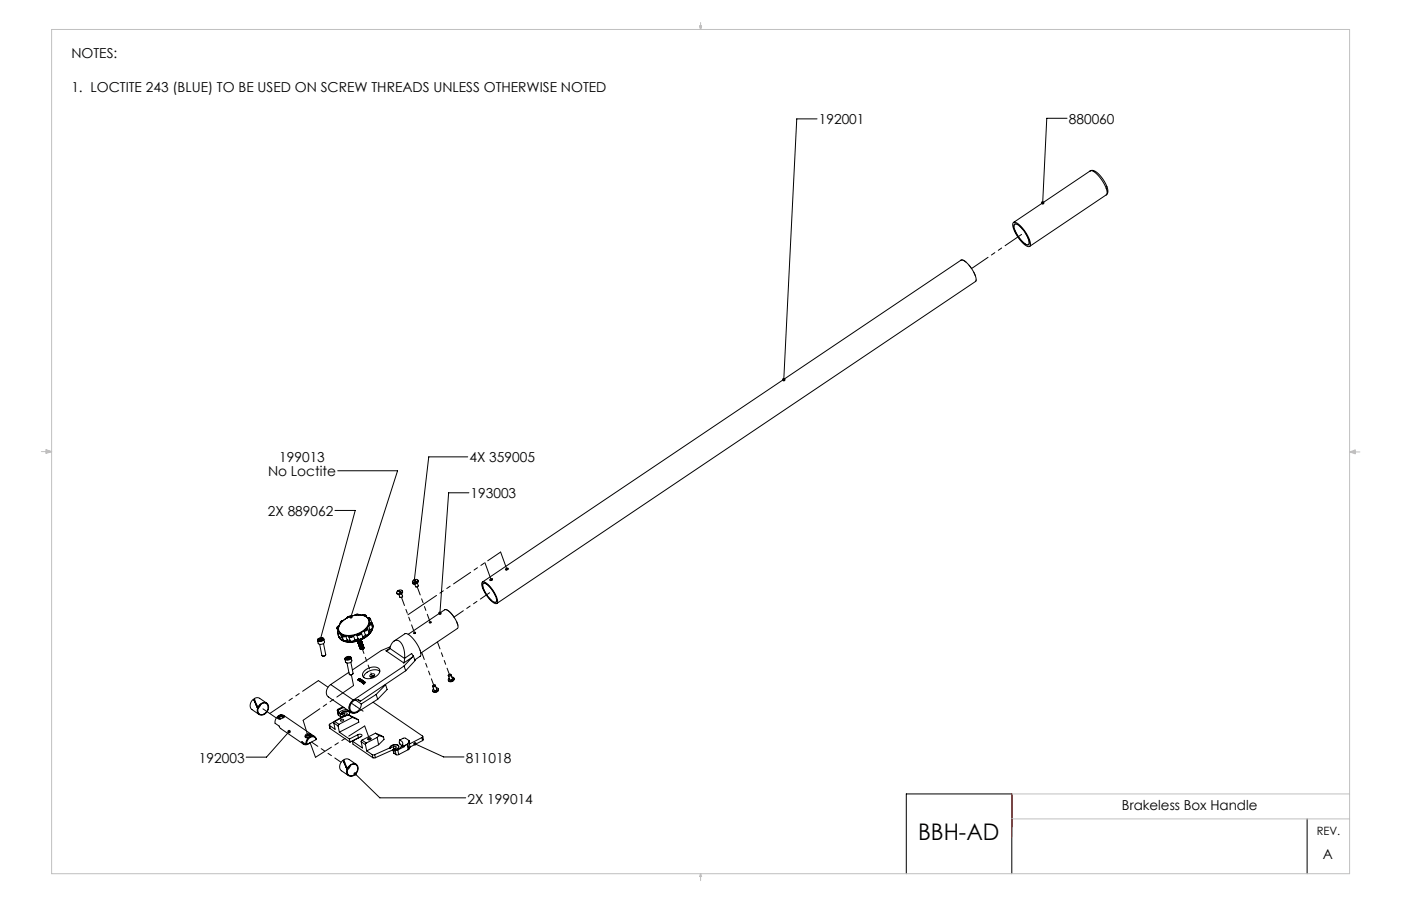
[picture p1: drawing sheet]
<svg xmlns="http://www.w3.org/2000/svg" width="432mm" height="279mm" viewBox="0 0 432 279" stroke-linecap="round" stroke-linejoin="round" font-family="sans-serif">
<defs><g id="words">
<text font-size="7.1" x="282.9" y="259.1">BBH-AD</text>
<g font-size="4.2">
<text x="22" y="17.9">NOTES:</text>
<text x="22" y="28.3">1. LOCTITE 243 (BLUE) TO BE USED ON SCREW THREADS UNLESS OTHERWISE NOTED</text>
<text x="252.4" y="38.3">192001</text>
<text x="329.4" y="38.2">880060</text>
<text x="86.1" y="142.6">199013</text>
<text x="144.7" y="142.6">4X 359005</text>
<text x="82.6" y="146.8">No Loctite</text>
<text x="145" y="153.7">193003</text>
<text x="82.6" y="159">2X 889062</text>
<text x="61.3" y="235.2">192003</text>
<text x="143.5" y="235.2">811018</text>
<text x="144.1" y="247.8">2X 199014</text>
<text x="345.8" y="249.8">Brakeless Box Handle</text>
<text x="407.7" y="264.9">A</text>
</g>
<text font-size="3.5" x="405.8" y="257.6">REV.</text>
</g></defs>
<g fill="none" stroke="#000" stroke-width=".31">
<path d="M251.8 36.7h-6.2l-4 80.4M328.9 36.5h-6.3l-1.2 26.1M336 52.7a3.6 3.6 0 0 1 3.1 2.1l1.8 3.3a1.82 1.82 0 0 1 .1 2M336 52.7l-23.6 15.9M336 52.7a2.84 2.84 0 0 1 3.2 1.6l1.1 1.6 .9 1.7a1.99 1.99 0 0 1-.2 2.5M312.3 68.7a2.15 2.15 0 0 1 2.4 1.2l1.5 1.9 1.1 2.2a1.41 1.41 0 0 1-.2 2.1l-.9-.4-1.4-1.2-1.4-1.9-1-1.9a2.29 2.29 0 0 1-.1-2zM312.7 69.2a3.2 3.2 0 0 1 2.9 2l1.3 2.4a1.27 1.27 0 0 1-.1 1.9l-.8-.3-1.2-1-1.1-1.5-.9-1.7a1.92 1.92 0 0 1-.1-1.8zM341 60.1l-23.7 15.9M103.2 157.4h6.3l-10.8 39.7M104.1 145.2h18.4l-14.3 45M144.2 140.9h-12.1l-4.5 38.9M144.5 152h-6.2l-2.7 37.1"/>
<path d="M127.3 179.1l.7 .3a.26 .26 0 0 1 .2 .3 .26 .26 0 0 1-.4 .1 .46 .46 0 0 1-.6-.1 .46 .46 0 0 1 .1-.6zM127.6 178.8a.61 .61 0 0 1 .8-.2 .61 .61 0 0 1 .3 .8l-.1 .1M127.6 178.8v.1M127.6 178.8l1 .7M127.6 178.9l-.1 .1M127.6 178.9l1 .7M128.6 179.5v.1M128.6 179.6l-.3 .1M128.6 179.8l.3 .8-.3 .4-.5-.1-.3-.8M128.8 178.9l.1 .3a1.02 1.02 0 0 1-.7 .8 1.02 1.02 0 0 1-1-.2l-.1-.3M148.6 179.5a2.71 2.71 0 0 1 2.7 1.7l1.7 2.9a1.37 1.37 0 0 1-.1 2.1l-.9-.4-1.2-1.1-1.2-1.6-.8-1.6a2.06 2.06 0 0 1-.2-2zM148.7 179.5l147.5-99.3a4.2 4.2 0 0 1 3.2 2.6l1.1 2.1a1.79 1.79 0 0 1 .1 1.9l-147.5 99.3"/>
<path d="M148.9 179.9a2.65 2.65 0 0 1 2.5 1.7l1.4 2.3a1.35 1.35 0 0 1-.1 1.9l-1.2-.7-1.5-1.7-1.1-2.2zM151 178.7a.35 .35 0 0 1 .5-.3 .35 .35 0 0 1 .1 .5 .33 .33 0 0 1-.4 .2 .33 .33 0 0 1-.2-.4zM151.7 178.8l-.6 .2M155.9 175.4a.35 .35 0 0 1 .4-.3 .35 .35 0 0 1 .2 .6 .33 .33 0 0 1-.5 .1 .33 .33 0 0 1-.1-.4zM156.6 175.6l-.6 .2M98.1 197l.3-.2a.66 .66 0 0 1 .8-.2 .66 .66 0 0 1 .4 .7l-.4 .2a.66 .66 0 0 1-.7 .2 .66 .66 0 0 1-.4-.7zM98.6 196.9l.1 .5M98.7 197.4h.4zM99.1 196.8l.3 .3-.3 .3-.6 .1-.2-.3 .3-.3M99.1 196.8l-.5 .1M99.1 196.8l.1 .5M99.4 196.7a.53 .53 0 0 1 .4 .7 .53 .53 0 0 1-.7 .3 .65 .65 0 0 1-.8 .2 .65 .65 0 0 1-.3-.8l.1-.1"/>
<path d="M99.7 198.5l.7 3.4-.5 .4-.7-.2-.7-3.4M99.8 197.1l.2 .9a1.19 1.19 0 0 1-1.9 .3l-.2-.8M103.8 193.8l.4 .2M103.8 193.8l.2-.5 .5-.3a.43 .43 0 0 0-.5 .3 .43 .43 0 0 0 .3 .5M103.9 193.8l.3 .9M104 195.2l.9 .2M104 195.2l.5 1.3M104.2 195.7l.3 .8M104.3 196.1l.1 .4M104.3 194.6l-.3 .6M104.4 194.6l.4 .7M104.4 194.6a.38 .38 0 0 0-.2 .6 .38 .38 0 0 0 .6 .1"/>
<path d="M104.5 196.5l.7 .7 .8 .4M104.5 196.5l.8 .1M104.8 195.3l.7 .5M104.8 195.3l.1 .1M104.9 195.4l.4 1.2M104.9 192.2h.1M105.3 196.6l.3 .3M105.4 196.2l.6 1.4M105.4 196.2a.86 .86 0 0 0 1.2 0M105.4 191.7a6.5 6.5 0 0 1 7.7-1.3 2.46 2.46 0 0 1-.8 3.8 6.3 6.3 0 0 1-7.4 .9 2.33 2.33 0 0 1 .5-3.4zM105.5 195.8l-.1 .4M105.5 195.8l.9 .3"/>
<path d="M105.5 195.8a.49 .49 0 0 0 .3 .5 .49 .49 0 0 0 .6-.2M105.7 191.4a.63 .63 0 0 0-.7 .7M105.8 191.3a.86 .86 0 0 0-.9 .9M106 197.6l2.5 .2M106.4 196.1l1.2 .1M106.4 196.1l.2 .1M106.6 196.2l.4 1.2M107 197.4l.9 .1M107 197.4l-1 .2M107.5 196.4l.4 1.2 .6 .2M107.6 196.2l-.1 .2M108 190.1l-.7 .1-.4 .4"/>
<path d="M108.1 190.1h-.8l-.5 .5M108.8 196l-1.2 .2M108.8 196l-.1 .1a.75 .75 0 0 1-1.1 .1M108.8 196l.2 .1M109 196.1l-.1 .2a.93 .93 0 0 1-1.4 .1M109 196.1l.4 1.2M109.4 197.3l-.9 .5M110 195.8l.4 1.2M110.1 195.7l-1.3 .3M110.1 195.7l-.1 .1M110.2 197.7l.4 .2 .5-.1M110.2 197.8l.3 .3 .7-.2-.6 .2z"/>
<path d="M110.2 197.9l.4 .3 .7-.1M110.2 198h.1M110.2 197.7l.9-.1zM110.3 198l.4 .2 .6-.1M110.3 198.1l.3 .2 .7-.1M110.3 198.1h.1M110.3 198.1l.4 .3 .6-.1M110.3 198.3h.1M110.4 197l-1 .3M110.4 198.3a.66 .66 0 0 0 .7 .3 .66 .66 0 0 0 .5-.5 .65 .65 0 0 1-.5 .6 .65 .65 0 0 1-.7-.3M110.4 198.4h.1M110.4 198.5l.4 .3 .7-.1"/>
<path d="M110.5 198.6l.3 .3 .7-.1M110.5 198.7h.1M110.5 189.6l-.5-.2-.6 .3M110.5 198.7l.4 .3 .6-.2M110.5 198.8l.4 .3 .7-.2M110.6 198.8v.1M110.6 198.9l.4 .2 .6-.1M110.6 198.9l.4 .3 .6-.1M110.6 199l.4 .3 .6-.2M110.7 189.6l-.6-.2-.8 .3M110.7 199.2l.4 .3 .6-.1M110.7 199.3h.1"/>
<path d="M110.7 199.3l.4 .2 .6-.1M110.8 199.4l.3 .2 .7-.1M110.8 199.4h.1M110.8 199.6h.1M110.9 199.6a.63 .63 0 0 0 .6 .3 .63 .63 0 0 0 .5-.5 .62 .62 0 0 1-.4 .6 .62 .62 0 0 1-.7-.3M110.9 199.7h.1M110.9 199.8l.4 .3 .6-.1M110.9 199.8v.1M110.9 199.9l.4 .2 .7-.1M111 200h.1M111.1 197.5l-.7 .2M111.1 197.4l-.5 .2"/>
<path d="M111.2 197.6l-.8 .2M111.2 197.4l-.7 .3M111.2 195.2l-1.1 .5M111.2 195.2l-.4 .5h-.7M111.2 195.2h.2M111.2 197.8l-.8 .1M111.3 197.9l-.8 .2M111.3 197.3l-.2 .3M111.3 197.3l-.2 .4M111.3 197l-2.8 .8M111.3 197h-.9M111.3 197.4l-.2 .4"/>
<path d="M111.3 198.1l-.8 .1M111.3 197.4h.1M111.3 197.4l-.1 .4M111.3 197.5l-.1 .4M111.4 198.2l-.8 .2M111.4 195.2a1 1 0 0 1-1.4 .6M111.4 195.2l.4 1.2M111.4 197.6l-.2 .4M111.4 197.6l-.1 .5M111.4 198.4l-.8 .1M111.4 197.7h.1M111.4 197.7l-.1 .4"/>
<path d="M111.5 197.8l-.2 .4M111.5 198.5l-.8 .2M111.5 197.8v.1M111.5 197.2l-1.6 .6M111.5 197.9l-.2 .4M111.5 197.9a.63 .63 0 0 1-.5 .6 .63 .63 0 0 1-.7-.3M111.5 198.7l-.8 .1M111.5 198h.1M111.5 198a.67 .67 0 0 1-.5 .5 .67 .67 0 0 1-.6-.2M111.6 198.8l-.8 .1M111.6 198.9l-.8 .2M111.7 198.3a.66 .66 0 0 1-.6 .5 .66 .66 0 0 1-.6-.3"/>
<path d="M111.7 198.3l-.2 .4M111.7 198.4l-.2 .4M111.7 199.1l-.8 .1M111.7 198.4v.1M111.7 198.5l-.2 .3M111.7 198.5l-.1 .4M111.7 199.2l-.7 .2M111.7 198.6h.1M111.8 198.6l-.2 .4M111.8 198.7l-.2 .4M111.8 199.4l-.8 .1M111.8 198.7h.1"/>
<path d="M111.8 196.4l-.5 .6M111.8 198.8a.63 .63 0 0 1-.5 .6 .63 .63 0 0 1-.6-.3l.4 .3 .6-.1M111.8 199.5l-.7 .2M111.8 198.9h.1M111.9 198.9l-.2 .4M111.9 198.9l-.2 .5M111.9 199.7l-.8 .1M111.9 199h.1M111.9 199l-.2 .4M111.9 199.1l-.1 .4M111.9 199.8l-.7 .2M112 199.1v.1"/>
<path d="M112 199.2a.67 .67 0 0 1-.5 .5 .67 .67 0 0 1-.7-.3M112 199.2a.62 .62 0 0 1-.5 .6 .62 .62 0 0 1-.7-.3M112 200l-.8 .1M112 199.3a.65 .65 0 0 1-.5 .5 .65 .65 0 0 1-.7-.2M112.1 199.5l-.2 .5M112.1 199.6h.1M112.1 199.6l-.1 .4M112.1 199.7a.63 .63 0 0 1-.4 .5 .63 .63 0 0 1-.7-.3M112.2 199.7h.1M112.2 199.7a.65 .65 0 0 1-.5 .6 .65 .65 0 0 1-.7-.3M112.2 194.7l.4 1.2M112.3 194.5l-1.1 .7"/>
<path d="M112.3 194.5l-.1 .2M112.6 195.9l-.8 .5M112.8 189.9a.77 .77 0 0 0-1.1-.2 .51 .51 0 0 1 .6-.2 .51 .51 0 0 1 .3 .5M112.8 189.9v.2M112.8 189.9l.2 .3M113.1 193.7l.2 .2M113.1 193.7l-.8 .8M113.1 193.7a.62 .62 0 0 1-.8 .8M113.3 193.9l.5 1.2-.2 .4M113.3 193.9h.1M113.3 193.9a.93 .93 0 0 1-1.1 .8M113.6 195.5l-2.3 1.5"/>
<path d="M113.6 195.5l-1 .4M113.6 193l.5 1.2M113.6 192.8l-.5 .9M113.6 192.8v.2M113.8 191.2a4.2 4.2 0 0 0-5.4-1.2l-1.1 .4a3.9 3.9 0 0 0-2.9 4.2M113.8 191.2h.1M113.8 191.2l.1 .8M113.8 191.2v.2M113.8 191.4l.2 .6M113.9 192l-.3 .8M113.9 192a.42 .42 0 0 1 .3 .5 .42 .42 0 0 1-.6 .3M113.9 192h.1"/>
<path d="M113.9 192l.4 .3M114.1 194.2l-.4 .6M114.2 190.8l-.4-.3-.5 .1a.39 .39 0 0 1 .6 0 .39 .39 0 0 1-.1 .6M114.2 190.8l.4 1.2M114.2 190.8l-.4 .6M114.3 192.3l.5 1.4M114.3 192.3l-.1 .4-.6 .3M114.6 192l.3 .8-.1 .9M114.6 192l-.2 .5M114.8 192.3l.1 .4M114.8 193.7l-1.2 1.8M114.8 193.7l-.7 .5"/>
<path d="M114.9 192.7a5 5 0 0 1-4 4.7 5.3 5.3 0 0 1-6.4-.9h-.1M114.9 192.7a5.1 5.1 0 0 1-4.2 4.8l-2.1 .5a4 4 0 0 1-4.2-1.5M120.1 199.9l-1.1 .8M120.1 199.9a2.27 2.27 0 0 1 2.8-2.3 5.8 5.8 0 0 1 1.8 5.4M120.1 199.9l-.3 .5-.8 .3M120.1 199.9l4.6 3.2M120.3 199.5l-2.8 1.1-8.9 6M121.5 197.7l3.3-2.3a3.4 3.4 0 0 1 2.9 2.1l1.7 2.8a1.91 1.91 0 0 1 .1 2.1l-1.7 1.1M122.5 182.3l.7 .3a.26 .26 0 0 1 .2 .4 .26 .26 0 0 1-.4 .1 .46 .46 0 0 1-.6-.2 .46 .46 0 0 1 .1-.6zM122.8 182.1a.61 .61 0 0 1 .8-.2 .61 .61 0 0 1 .2 .7l-.1 .2M122.8 182.1v.1M122.8 182.1l.9 .7"/>
<path d="M122.8 182.2l-.2 .1M122.8 182.2l1 .7M123.7 182.8l.1 .1M123.8 182.9h-.3M123.8 183.1l.3 .8-.3 .3h-.5l-.3-.8M123.9 182.2l.2 .2a1.02 1.02 0 0 1-.7 .9 1.02 1.02 0 0 1-1.1-.2v-.3M125.8 195.6l11.3-7.6a4.3 4.3 0 0 1 3.2 2.9l.6 1.2a1.63 1.63 0 0 1 .1 1.7l-11.3 7.6M153 184.5v.1M78.3 215.9l.2 .5M78.4 216.2l1.1 2.3M78.9 217.3l-.8-1.7a2.11 2.11 0 0 0-.4 3.2l2.2 1.5M78.9 217.3l.5 1.1"/>
<path d="M79.4 218.4l.1 .1M79.5 218.1h.2a1.58 1.58 0 0 1 1.3-1.3 1.58 1.58 0 0 1 1.6 .9 2.04 2.04 0 0 1-.6 2.1 2.04 2.04 0 0 1-2.2 .3l-.4-.8 .1-.8M79.5 218.1a1.71 1.71 0 0 1 1.4-1.4 1.71 1.71 0 0 1 1.8 .9 2.23 2.23 0 0 1-.6 2.2 2.23 2.23 0 0 1-2.4 .4l-.4-.7 .1-1.1M80.4 217.2l-.9 1.3M82.2 216.9l-2.2-1.6-.8-.1a.56 .56 0 0 0-.6 .1 .56 .56 0 0 0 0 .7l.9 2.1M100.3 202.1l-.9 .2M101.9 211.1a2.48 2.48 0 0 0-.7 3.8l7 4.8M101.9 211.1l7 4.8M104 219.1l.3 1.5M104.1 219.2l.2 1.4M104.1 219.2h.1M104.1 219.2l.4 .7"/>
<path d="M104.5 219.9l.3 .2M105.7 218l-1.6 .8v.4M106 218.2l-1.1 .4-.8 .6M106.1 219.9l.7-.1 .2 .3-1 .7M106.1 219.9l-.5 .3M106.1 219.9l.2 .8M106.5 202.8l.4-.2a.66 .66 0 0 1 .7-.2 .66 .66 0 0 1 .4 .6l-.3 .3a.66 .66 0 0 1-.8 .2 .66 .66 0 0 1-.4-.7zM106.9 218.8h-.3a3 3 0 0 0-2.1 1.1M107 202.7l.1 .5 .5-.1-.6 .1-.3-.2zM107.5 207.3l-5.6 3.8M107.6 202.6l.2 .3-.3 .3M107.6 202.6l-.6 .1"/>
<path d="M107.6 202.6v.4M107.8 219.8a1.77 1.77 0 0 0-2.7 .5M107.9 202.5a.53 .53 0 0 1 .3 .7 .53 .53 0 0 1-.7 .3 .65 .65 0 0 1-.8 .1 .65 .65 0 0 1-.3-.7l.1-.1M108.1 204.2l.7 3.5-.5 .4-.7-.2-.6-3.4M108.3 202.8l.1 .9a1.18 1.18 0 0 1-1.9 .4l-.2-.9M108.7 207.9l-.9 .1M109.6 215.9l1.7 1.2M110.3 209.7h.1M110.4 215.8l.7 .5M110.6 209.5l.1 .1M110.6 209.8l.2 .1M110.6 209.8l.1 .1"/>
<path d="M110.7 209.5v.1M110.7 209.6l-.4 .1M110.7 209.6h.1M110.7 209.3l-.1 .2M110.7 209.3v.1M110.7 209.5l-.1 .1M110.7 209.3l.2 .2M110.8 209.9v.1M110.9 209.5h.1M110.9 210.1h.1M110.9 209.3h-.2M110.9 209.3v.2"/>
<path d="M110.9 209.5l-.2 .1M110.9 209.7l.1 .2M111 209.4v.1M111 209.8h-.1M111 209.8l-.2 .1M111 209.8v.1M111 209.4h.1M111 209.6v.2M111 209.6h.1M111 209.8l-.2 .2-.2-.2M111 209.3l-.1 .2M111 209.3h-.3"/>
<path d="M111 209.3v.1M111 209.6h.3l.4 .4-.8 .1M111 200.1l.1 .1M111 200.1h.1M111.1 200.2l.2 .1M111.1 216.3a2.1 2.1 0 0 0-2.3 0 2.1 2.1 0 0 0-1 2.1 1.54 1.54 0 0 0 1.4 1.3 1.54 1.54 0 0 0 1.6-1l.5-1.6M111.1 210v.1M111.3 200.2v.1M111.3 200.3h.1M111.3 209.6v.1M111.3 209.6l.1 .1M111.4 209.5l-.1 .2"/>
<path d="M111.4 209.5l-.4 .1M111.4 209.5v.1M111.4 209.8l.1 .1M111.4 209.8v.1M111.4 210.3v.2M111.4 210.2v.2h.3h-.3M111.4 210.2v.1M111.4 210.4h.1M111.4 209.8l.1 .2M111.4 210.3v.1M111.4 210.3h.2M111.5 210h.1"/>
<path d="M111.6 209.7h.1M111.6 210.1l-.2 .1M111.6 210.1v.2M111.6 209.7l-.7 .4M111.7 210.2h.1M111.7 210l-.1 .1M111.7 210v.1M111.7 210.2l-.1 .1M111.7 210.6l.1 .1M111.7 210.4v.3l.3-.1M111.7 210.4l.1 .1M111.7 210.6v.1"/>
<path d="M111.8 210.6v.1M111.9 210.2h.1M112 210l-.4 .3M112 210v.1M112 210.1h.1M112 210.1l-.1 .1M112 210.6h-.2M112 210.6h.1M112 210v.2M112 210h-.3M112 210l.1 .1M112.1 210.3l-.4 .1"/>
<path d="M112.1 210.3v.1M112.1 210.4l-.3 .2M112.1 210.9h.1M112.2 210.1l.3 .2-.4 .1M112.2 210.1l.2 .2h-.3M112.2 210.1v.1M112.3 206.9l.8-.6a2.75 2.75 0 0 1 3.9 .4 3.4 3.4 0 0 1-4.2 2.5 1.25 1.25 0 0 1-1.1-.9 1.25 1.25 0 0 1 .6-1.4zM112.6 210.4l.1 .1M112.7 210.5l-.6 .4M114.1 208.1l.1-.1a.62 .62 0 0 1 .7-.3 .62 .62 0 0 1 .5 .7l-.2 .1a.62 .62 0 0 1-.7 .4 .62 .62 0 0 1-.5-.7zM114.9 208.4l.2 .2M115 216.6l15.2 10.4 .1 .2-.3 .3"/>
<path d="M115.4 208.4l-1.1 .4M115.9 214.2l-4.6 2.9M115.9 214.2l.5 1.4M116.4 215.6l-6.2 4a1.69 1.69 0 0 1-2.3-.1 1.69 1.69 0 0 1-.1-2.3l1.1-1.3M117.1 207a3.6 3.6 0 0 0-5.1 1.8M118.7 211.1l.1 .1M118.8 211.2l-2.9 3M118.8 211.2l.5 1.4-2.9 3M119 200.7l5.5 3.7M124.5 205.4l-15.6 10.5M124.5 205.4l.6 1.4M124.7 203.1l-.2 1.3"/>
<path d="M124.7 203h.1M125.1 206.8l-14 9.5M127 202.7l-2.5 2.7M127 202.7l-2.5 1.7M127.4 202.3l-.4 .4M127.4 202.3l-.5-.8-2.2 1.5M127.4 202.3l.5 1.4-2.8 3.1M133.3 213.1l.2 .2a.92 .92 0 0 0 1.4-.2v.1M133.4 211.4a.33 .33 0 0 1 .5-.3 .33 .33 0 0 1 .1 .5 .33 .33 0 0 1-.4 .3 .33 .33 0 0 1-.2-.5zM134.2 211.4l.4 1.2-.3 .3h-.5l-.5-1.2M134.4 212.1a.56 .56 0 0 1 .7 .6 .56 .56 0 0 1-.7 .5 .57 .57 0 0 1-.9 .1 .57 .57 0 0 1 .1-.9M134.8 213.2h.1"/>
<path d="M135.1 212.4v.5l-.2 .3M138.2 209.8l.1 .2a.92 .92 0 0 0 1.4-.2v.1M138.3 208.1a.33 .33 0 0 1 .4-.3 .33 .33 0 0 1 .2 .5 .33 .33 0 0 1-.5 .3 .33 .33 0 0 1-.1-.5zM139 208.1l.4 1.2-.3 .3h-.4l-.5-1.2M139.3 208.8a.56 .56 0 0 1 .6 .6 .56 .56 0 0 1-.7 .5 .57 .57 0 0 1-.8 .1 .57 .57 0 0 1 0-.9h.1M139.6 209.9h.1M139.9 209.1l.1 .5-.3 .3M85.8 220.8a2.39 2.39 0 0 0-1 2.3l1.2 .8 .5 .8 7 4.8M86.3 220.5l1.1 .1 9.6 6.6M86.3 220.5l1.3 .4a1.33 1.33 0 0 1-1.6 .9l-.4-.4 .2-.6M86.3 220.5l-.5 .3M87.3 221.4a.57 .57 0 0 0-.7-.3 .57 .57 0 0 0-.4 .5l.2 .1"/>
<path d="M87.7 221.1l-.8-.3a1.23 1.23 0 0 0-1.3 .7M89.1 225.6l-7 7.9h-6.2M94.6 229.6h-.3M95.3 227.3a2.39 2.39 0 0 0-1 2.3M95.5 229.1a1.36 1.36 0 0 1-1.3 .6 1.36 1.36 0 0 1-1.1-1l1.2 .9M95.7 227.2a.52 .52 0 0 0-.7-.4 .52 .52 0 0 0-.3 .6l.2 .1M95.8 227.1a1.11 1.11 0 0 1 1.6 1M95.8 227.1l-.5 .2M95.8 227.1l.2-.1a.89 .89 0 0 0-1.5-.6 .65 .65 0 0 0-.4 .9 .65 .65 0 0 0 1.1 .1l.1-.1M96.1 226.8l-.8-.2a1.23 1.23 0 0 0-1.2 .7M97.4 228.1a1.39 1.39 0 0 0-1.4-.9 1.39 1.39 0 0 0-1.2 1.2l-.2 1.2M97.4 228.1l-2.8 1.5"/>
<path d="M101.5 223.6l.3 1.1M101.6 223.7l.2 1M101.8 224.7l6.1 4.2M102.9 223l.4 1.9-1.7-1.2M102.9 223l1.3 .9M103.2 222.5l-.3 .5M103.2 222.5l1.3 .9M104.2 223.9l.4 1.9M104.3 220.6l.7 .5M104.5 223.4l-.3 .5M104.6 225.8l3.1 2.1M104.8 220.1l.3 .1"/>
<path d="M104.8 220.1l.2 1M105 221.1h.3M105 222l.1-.1a.39 .39 0 0 1 .5-.2 .39 .39 0 0 1 .2 .5 .41 .41 0 0 1-.5 .3 .41 .41 0 0 1-.3-.5zM105.1 220.2a1.66 1.66 0 0 1 2.7-.3l-.6 .7M105.1 220.2v.1M105.6 220.2l-.5 .1M105.6 220.2l.2 .7M105.8 234.8l.3 .4M106 235.1l1.1 2.2M106.4 220.8h-.6l-4.1 2.5-.1 .4M106.5 236.2l-.8-1.7a2.11 2.11 0 0 0-.5 3.2l2.2 1.5M106.5 236.2l.5 1.1"/>
<path d="M107 237.3h.1M107.1 236.9l.1 .1a1.58 1.58 0 0 1 1.4-1.3 1.58 1.58 0 0 1 1.6 .8 2.04 2.04 0 0 1-.6 2.1 2.04 2.04 0 0 1-2.2 .3l-.4-.6 .1-1M107.1 236.9a1.71 1.71 0 0 1 1.4-1.3 1.71 1.71 0 0 1 1.8 .8 2.23 2.23 0 0 1-.7 2.3 2.23 2.23 0 0 1-2.3 .4l-.4-.8 .1-1M107.5 220.5l1.1 .7M107.5 220.5l2.9 1.5M107.5 220.5l-1 .3-3.3 1.7M107.7 227.9l.2 1M108 236.1l-.9 1.2M108.6 221.2l1.8 .8M108.6 221.2l-4.1 2.2M108.6 228.6l3.1 2.1-.4-2M108.6 228.6l.2 .9 6.1 4.2"/>
<path d="M109.5 238.7l7.6 7.3h26.4M109.8 235.7l-2.3-1.5-.7-.2a.56 .56 0 0 0-.6 .2 .56 .56 0 0 0 0 .6l.9 2.1M110.3 226.6a.66 .66 0 0 1 .7-.3 .66 .66 0 0 1 .5 .7l-2.9 1.6M110.3 226.6l-2.6 1.3M110.3 226.6l.2 .9M110.4 222l.2 .7-6 3.1M110.5 227.5l-2.6 1.4M110.9 227.4l-.4 .1M111.3 228.7l1.3 .9M111.6 228.2l-.3 .5M111.6 228.2l1.3 .9M112.6 229.6l.4 2"/>
<path d="M112.9 229.1l-.3 .5M113 231.6l1.7 1.1M113.4 227.8l.1-.1a.39 .39 0 0 1 .5-.2 .39 .39 0 0 1 .3 .5h-.1a.41 .41 0 0 1-.5 .2 .41 .41 0 0 1-.3-.4zM114.7 232.7l.2 1M115.5 232.7h-.8M115.5 232.7l.2 1M115.7 233.7h-.8M115.7 226.1l1.1 .8M115.7 226.1l-4.1 2.1M115.7 226.1l2.5 1.2M116.2 227.4l.5 2.3M116.2 227.4l-3.3 1.7"/>
<path d="M116.7 229.7l-3.7 1.9M116.8 226.9l-.6 .5M116.8 226.9l1.4 .4M118.2 227.3l.2 .7-1.7 1.7M120.2 230.6a1.59 1.59 0 0 1 2.7-.4 1.69 1.69 0 0 1-1.8 1l.1 .1M120.2 230.6l-4.7 2.1M120.2 230.6v.1M121.2 231.3l.2 1M121.3 230.2h.6l.3 .2-1 .8M121.3 230.2l-1.1 .5M121.3 230.2l.1 .8M121.4 232.3l-.3-1.1-5.4 2.5"/>
<path d="M121.4 232.3l.7 .4M121.7 231.3l-.1 .3-.4-.3M121.7 231.3h.1M121.8 231.3l.3 1.4M122.6 231.3h-.8M122.6 231.3l.3 1.4M122.9 232.7h-.8M122.9 230.2a1.71 1.71 0 0 0-2.7 .5M123.1 229.1l.1 .3M123.1 228.3l.1 1.1M123.1 228.3a1.09 1.09 0 0 1 1 1.3M123.1 228.3l1.7-.7 1.2 .8 .1 .2"/>
<path d="M123.2 229.4l.5 .4v.5M123.9 229.9a2.94 2.94 0 0 1-2.2 1.4M123.9 229.9l.2 .3 .5 .1M124.1 229.6a.5 .5 0 0 0 .3 .3 .5 .5 0 0 0 .6-.1M124.1 229.6l-.2 .3M124.6 230.3l-2 1M125 229.8l-.4 .5M125.5 229.5l-.5 .3M125.5 229.5l.3 1.7M125.7 229.3l-.2 .2M125.7 229.3l.3 1.7M125.8 231.2l-2.9 1.5"/>
<path d="M126 231l-.2 .2M126.1 228.6l-.4 .7M126.1 228.6l.1 .7M126.1 228.5l.1 .8M126.2 229.4l.2 1M126.2 229.3v.1M126.4 230.4l-.4 .6M127.9 229.4l8.8 4h6.3M130 227.5l-3.8 1.9M130 227.5l.2 .9M130.2 228.4l-3.8 2M130.3 227.1l.2 1-.3 .3"/>
<path d="M402.9 252.5v16.9M279.3 269.4v-24.6h32.5v24.6"/>
<circle cx="127.7" cy="195.2" r=".28"/>
<circle cx="132.5" cy="191.9" r=".28"/>
</g>
<path d="M311.8 244.8v13.3" fill="none" stroke="#f00" stroke-width=".31"/>
<g fill="none" stroke="#c0c0c0" stroke-width=".31">
<path d="M15.9 9.1h400.1v260.3h-400.1zM215.6 8h.6l-.3 1.1zM215.7 8l.2 1.1M215.9 6.9v2.2M216 8l-.1 1.1M12.7 139.3h3.2M14.2 139l1.7 .3M14.2 138.7l1.7 .6-1.7 .5zM15.9 139.3l-1.7 .2M416 139.4h3.1M416 139.4l1.7-.6v1.1zM416 139.4l1.7 .2"/>
<path d="M417.7 139.1l-1.7 .3M311.7 252.5h104.3M311.8 244.8h104.2M215.9 269.4v2.2M215.9 269.4l.3 .9h-.6z"/>
</g>
<path d="M321 62.2l-.1 .5 .4 .4 .1-.5-.1 .5a.53 .53 0 0 0 .6-.7 .53 .53 0 0 0-.9-.2zM241.2 116.7l-.1 .6 .4 .3 .1-.5-.1 .5a.53 .53 0 0 0 .6-.7 .53 .53 0 0 0-.9-.2zM127.2 179.5l-.1 .5 .4 .4 .1-.6-.1 .6a.53 .53 0 0 0 .6-.8 .53 .53 0 0 0-.9-.1zM107.8 189.9l-.1 .5 .2 .3 .3-.5-.2 .5a.53 .53 0 0 0 .7-.6 .53 .53 0 0 0-.9-.2zM135.2 188.7l-.1 .6 .4 .3 .1-.5-.1 .5a.53 .53 0 0 0 .6-.6 .53 .53 0 0 0-.9-.3zM98.4 196.7l-.2 .6 .4 .4 .1-.6-.1 .6a.53 .53 0 0 0 .7-.7 .53 .53 0 0 0-.9-.3zM88.7 225.3a.53 .53 0 0 0 0 .7 .53 .53 0 0 0 .8 0 .53 .53 0 0 0-.1-.8l-.3 .4 .3-.4-.3-.1zM109.1 238.3a.53 .53 0 0 0 .2 .9 .53 .53 0 0 0 .7-.6 .53 .53 0 0 0-.8-.4l.3 .5zM127.5 229l-.1 .2 .5 .2-.5-.2a.53 .53 0 0 0 .5 .7 .53 .53 0 0 0 .5-.7 .53 .53 0 0 0-.9-.2z" fill="#000"/>
<path d="M138.1 188.3l1.6 1.7 1.2 2a1.68 1.68 0 0 1 .1 1.8M108.9 215.9a2.28 2.28 0 0 0-.3 4h.7l.9-.3" fill="none" stroke="#000" stroke-width=".31" stroke-dasharray="6.3 1.3 1.3 1.3 1.3 1.3" stroke-dashoffset="3.3"/>
<g fill="none" stroke="#000" stroke-width=".31" stroke-dasharray="6.3 1.3 1.3 1.3 1.3 1.3">
<path d="M296.2 80.2h.5l.6 .3M151.4 178.8l-1.9-5.3M156.2 175.5l-1.9-5.3M123.2 184.1l.1 .1M123.3 184.2h.5l.3-.4M125.7 189.6l4.9-3.3M128.1 180.9l.1 .1M128.2 181l.5-.1 .2-.3M137.1 188l1 .3M81 218.6l4.2 2.8M98.1 209.9l3 2M107.9 208.1l.7-.2"/>
<path d="M108.3 208.1l.7 3.3M108.3 216.9l1.3 .8M109.6 217.7l2.3 1.6M111.8 200.2l.3-.5M134.1 211.3a.36 .36 0 0 1-.3 .5 .36 .36 0 0 1-.4-.4l.7-.1M138.9 208a.36 .36 0 0 1-.2 .5 .36 .36 0 0 1-.4-.4l.6-.1M95.1 227.4l-1.7-5.3M95.6 229l1.6 4.5M106.4 235.9v.1M108 236.1l-.9 1.2M113.4 228.1h.2a.38 .38 0 0 0 .6 0 .38 .38 0 0 0 0-.5h-.1a.44 .44 0 0 0-.5 0 .44 .44 0 0 0-.2 .5M113.9 227.9l-1.5-4"/>
</g>
<path d="M79.7 218.1a1.58 1.58 0 0 1 1.3-1.3 1.58 1.58 0 0 1 1.6 .9 2.04 2.04 0 0 1-.6 2.1 2.04 2.04 0 0 1-2.2 .3l-.3-.7v-.9" fill="none" stroke="#000" stroke-width=".31" stroke-dasharray="6.3 1.3 1.3 1.3 1.3 1.3" stroke-dashoffset="4.4"/>
<path d="M297.3 80.5l1.9 2 1.3 2.4a1.78 1.78 0 0 1 .1 1.9" fill="none" stroke="#000" stroke-width=".31" stroke-dasharray="6.3 1.3 1.3 1.3 1.3 1.3" stroke-dashoffset="5.7"/>
<path d="M315.9 75.2a.77 .77 0 0 0 1.1 .2 .77 .77 0 0 0 .1-1.1l-1-2.3-1.7-2.1a1.26 1.26 0 0 0-1.8-.6v1.2l.8 1.7 1.2 1.8 1.3 1.2" fill="none" stroke="#000" stroke-width=".31" stroke-dasharray="6.3 1.3 1.3 1.3 1.3 1.3" stroke-dashoffset="1.1"/>
<path d="M150 180.1l1.5 1.6 1.3 2.2a1.28 1.28 0 0 1-.1 1.9l-.9-.4-1-.9-1.7-2.7a1.42 1.42 0 0 1 0-2l.9 .3" fill="none" stroke="#000" stroke-width=".31" stroke-dasharray="6.3 1.3 1.3 1.3 1.3 1.3" stroke-dashoffset="1.8"/>
<path d="M83.1 220l15-10.1M97.2 233.5l15.2-9.6" fill="none" stroke="#000" stroke-width=".31" stroke-dasharray="6.3 1.3 1.3 1.3 1.3 1.3" stroke-dashoffset=".5"/>
<path d="M133.7 211.5l-3.7-10.3M96 228.8l9.1 6.3" fill="none" stroke="#000" stroke-width=".31" stroke-dasharray="6.3 1.3 1.3 1.3 1.3 1.3" stroke-dashoffset="4"/>
<path d="M93.4 222.1l15.6-10.7" fill="none" stroke="#000" stroke-width=".31" stroke-dasharray="6.3 1.3 1.3 1.3 1.3 1.3" stroke-dashoffset=".1"/>
<path d="M111.7 200.3l3.1 8.5" fill="none" stroke="#000" stroke-width=".31" stroke-dasharray="6.3 1.3 1.3 1.3 1.3 1.3" stroke-dashoffset="5"/>
<path d="M130.6 186.3l23.7-16.1" fill="none" stroke="#000" stroke-width=".31" stroke-dasharray="6.3 1.3 1.3 1.3 1.3 1.3" stroke-dashoffset="1.5"/>
<path d="M138.6 208.2l-3.8-10.2" fill="none" stroke="#000" stroke-width=".31" stroke-dasharray="6.3 1.3 1.3 1.3 1.3 1.3" stroke-dashoffset="4.1"/>
<path d="M123.7 184.2l4.1 11M128.6 181l4 11" fill="none" stroke="#000" stroke-width=".31" stroke-dasharray="6.3 1.3 1.3 1.3 1.3 1.3" stroke-dashoffset="3.7"/>
<path d="M314.9 72.3l-15.5 10.5" fill="none" stroke="#000" stroke-width=".31" stroke-dasharray="6.3 1.3 1.3 1.3 1.3 1.3" stroke-dashoffset=".2"/>
<path d="M139.9 190.3l11-7.5" fill="none" stroke="#000" stroke-width=".31" stroke-dasharray="6.3 1.3 1.3 1.3 1.3 1.3" stroke-dashoffset="2.9"/>
<use href="#words"/>
</svg>
